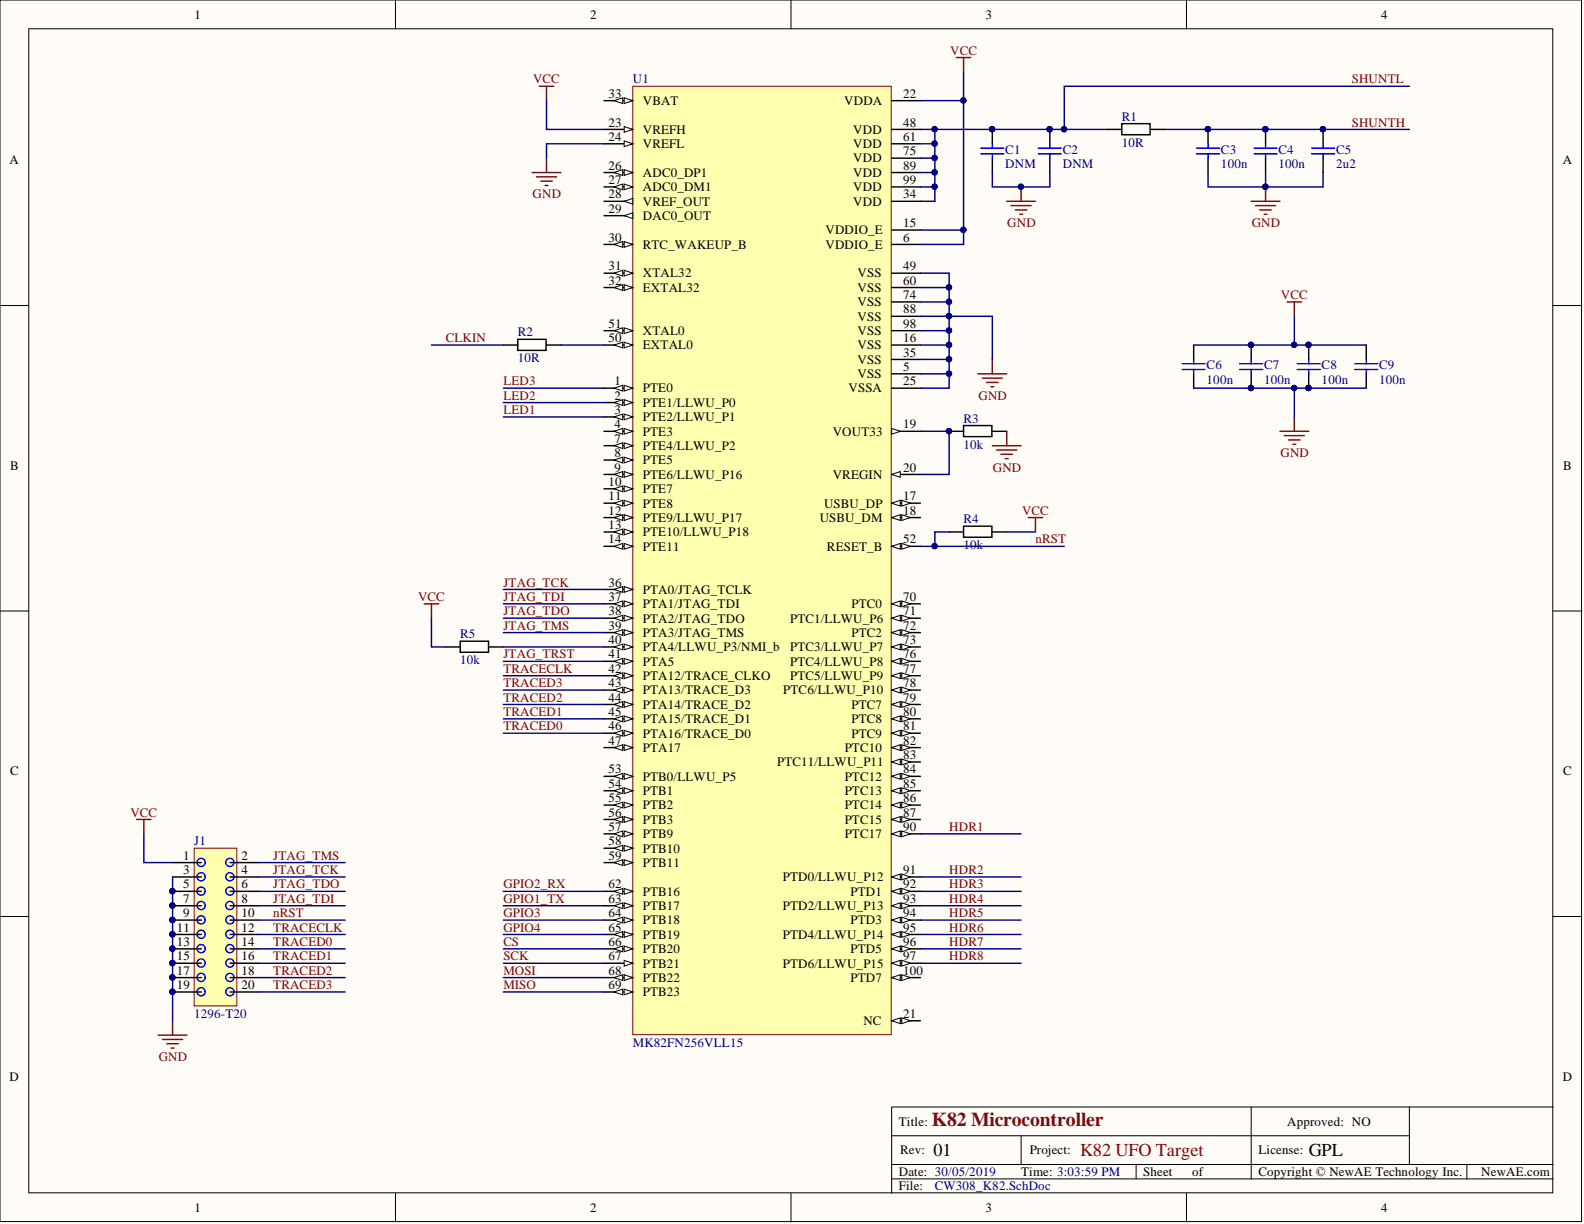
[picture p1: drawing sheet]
<svg xmlns="http://www.w3.org/2000/svg" width="279mm" height="216mm" viewBox="0 0 279 216" stroke-linecap="round" stroke-linejoin="round" font-family="sans-serif">
<defs><g id="words">
<text font-size="3.5" fill="#800000" x="164.4" y="198.6">K82 Microcontroller</text>
<g font-size="3.2">
<text x="164.6" y="204">01</text>
<text x="230.8" y="204">GPL</text>
</g>
<text font-size="3.2" fill="#800000" x="190.5" y="204">K82 UFO Target</text>
<g font-size="2.3">
<text x="34.3" y="3.3">1</text>
<text x="104.1" y="3.3">2</text>
<text x="173.9" y="3.3">3</text>
<text x="243.6" y="3.3">4</text>
<text x="107.3" y="17.2">33</text>
<text x="159.3" y="17.2">22</text>
<text x="107.3" y="22.3">23</text>
<text x="113.4" y="18.5">VBAT</text>
<text x="113.4" y="23.6">VREFH</text>
<text x="148.9" y="18.5">VDDA</text>
<text x="150.5" y="23.6">VDD</text>
<text x="159.3" y="22.3">48</text>
<text x="1.7" y="29">A</text>
<text x="107.3" y="29.9">26</text>
<text x="107.3" y="24.9">24</text>
<text x="113.4" y="26.1">VREFL</text>
<text x="150.5" y="28.7">VDD</text>
<text x="150.5" y="26.1">VDD</text>
<text x="159.3" y="29.9">89</text>
<text x="159.3" y="27.4">75</text>
<text x="159.3" y="24.9">61</text>
<text x="275.7" y="29">A</text>
<text x="107.3" y="35">28</text>
<text x="107.3" y="32.5">27</text>
<text x="113.4" y="31.2">ADC0_DP1</text>
<text x="113.4" y="33.7">ADC0_DM1</text>
<text x="150.5" y="33.7">VDD</text>
<text x="150.5" y="31.2">VDD</text>
<text x="159.3" y="35">34</text>
<text x="159.3" y="32.5">99</text>
<text x="107.3" y="37.5">29</text>
<text x="113.4" y="36.3">VREF_OUT</text>
<text x="113.4" y="38.8">DAC0_OUT</text>
<text x="145.6" y="41.3">VDDIO_E</text>
<text x="150.5" y="36.3">VDD</text>
<text x="159.3" y="40.1">15</text>
<text x="107.3" y="47.7">31</text>
<text x="107.3" y="42.6">30</text>
<text x="113.4" y="43.9">RTC_WAKEUP_B</text>
<text x="145.6" y="43.9">VDDIO_E</text>
<text x="159.3" y="47.7">49</text>
<text x="159.3" y="42.6">6</text>
<text x="107.3" y="50.2">32</text>
<text x="113.4" y="48.9">XTAL32</text>
<text x="113.4" y="51.5">EXTAL32</text>
<text x="151.3" y="51.5">VSS</text>
<text x="151.3" y="48.9">VSS</text>
<text x="159.3" y="52.7">74</text>
<text x="159.3" y="50.2">60</text>
<text x="107.3" y="57.8">51</text>
<text x="113.4" y="59.1">XTAL0</text>
<text x="151.3" y="59.1">VSS</text>
<text x="151.3" y="56.6">VSS</text>
<text x="151.3" y="54">VSS</text>
<text x="159.3" y="57.8">98</text>
<text x="159.3" y="55.3">88</text>
<text x="107.3" y="60.4">50</text>
<text x="113.4" y="61.6">EXTAL0</text>
<text x="151.3" y="64.2">VSS</text>
<text x="151.3" y="61.6">VSS</text>
<text x="159.3" y="65.4">5</text>
<text x="159.3" y="62.9">35</text>
<text x="159.3" y="60.4">16</text>
<text x="108.4" y="70.5">2</text>
<text x="108.4" y="68">1</text>
<text x="113.4" y="71.8">PTE1/LLWU_P0</text>
<text x="113.4" y="69.2">PTE0</text>
<text x="149.7" y="69.2">VSSA</text>
<text x="151.3" y="66.7">VSS</text>
<text x="159.3" y="68">25</text>
<text x="108.4" y="73">3</text>
<text x="108.4" y="75.6">4</text>
<text x="113.4" y="74.3">PTE2/LLWU_P1</text>
<text x="113.4" y="76.8">PTE3</text>
<text x="146.9" y="76.8">VOUT33</text>
<text x="159.3" y="75.6">19</text>
<text x="1.8" y="82.8">B</text>
<text x="108.4" y="83.2">9</text>
<text x="108.4" y="80.6">8</text>
<text x="108.4" y="78.1">7</text>
<text x="113.4" y="81.9">PTE5</text>
<text x="113.4" y="79.4">PTE4/LLWU_P2</text>
<text x="159.3" y="83.2">20</text>
<text x="275.7" y="82.8">B</text>
<text x="107.3" y="88.3">11</text>
<text x="107.3" y="85.7">10</text>
<text x="113.4" y="84.4">PTE6/LLWU_P16</text>
<text x="113.4" y="89.5">PTE8</text>
<text x="113.4" y="87">PTE7</text>
<text x="145.4" y="89.5">USBU_DP</text>
<text x="146.9" y="84.4">VREGIN</text>
<text x="159.3" y="88.3">17</text>
<text x="107.3" y="90.8">12</text>
<text x="107.3" y="95.9">14</text>
<text x="107.3" y="93.3">13</text>
<text x="113.4" y="92.1">PTE9/LLWU_P17</text>
<text x="113.4" y="94.6">PTE10/LLWU_P18</text>
<text x="144.6" y="92.1">USBU_DM</text>
<text x="159.3" y="90.8">18</text>
<text x="159.3" y="95.9">52</text>
<text x="113.4" y="97.1">PTE11</text>
<text x="145.9" y="97.1">RESET_B</text>
<text x="107.3" y="103.5">36</text>
<text x="107.3" y="106">37</text>
<text x="113.4" y="104.7">PTA0/JTAG_TCLK</text>
<text x="113.4" y="107.3">PTA1/JTAG_TDI</text>
<text x="150.2" y="107.3">PTC0</text>
<text x="159.3" y="106">70</text>
<text x="107.3" y="113.6">40</text>
<text x="107.3" y="111.1">39</text>
<text x="107.3" y="108.5">38</text>
<text x="113.4" y="112.3">PTA3/JTAG_TMS</text>
<text x="113.4" y="109.8">PTA2/JTAG_TDO</text>
<text x="139.4" y="109.8">PTC1/LLWU_P6</text>
<text x="150.2" y="112.3">PTC2</text>
<text x="159.3" y="111.1">72</text>
<text x="159.3" y="113.6">73</text>
<text x="159.3" y="108.5">71</text>
<text x="107.3" y="116.1">41</text>
<text x="107.3" y="118.7">42</text>
<text x="113.4" y="117.4">PTA5</text>
<text x="113.4" y="114.9">PTA4/LLWU_P3/NMI_b</text>
<text x="113.4" y="119.9">PTA12/TRACE_CLKO</text>
<text x="139.4" y="119.9">PTC5/LLWU_P9</text>
<text x="139.4" y="114.9">PTC3/LLWU_P7</text>
<text x="139.4" y="117.4">PTC4/LLWU_P8</text>
<text x="159.3" y="118.7">77</text>
<text x="159.3" y="116.1">76</text>
<text x="107.3" y="123.8">44</text>
<text x="107.3" y="121.2">43</text>
<text x="113.4" y="125">PTA14/TRACE_D2</text>
<text x="113.4" y="122.5">PTA13/TRACE_D3</text>
<text x="138.2" y="122.5">PTC6/LLWU_P10</text>
<text x="150.2" y="125">PTC7</text>
<text x="159.3" y="121.2">78</text>
<text x="159.3" y="123.8">79</text>
<text x="107.3" y="131.4">47</text>
<text x="107.3" y="128.8">46</text>
<text x="107.3" y="126.3">45</text>
<text x="113.4" y="130.1">PTA16/TRACE_D0</text>
<text x="113.4" y="127.6">PTA15/TRACE_D1</text>
<text x="150.2" y="130.1">PTC9</text>
<text x="150.2" y="127.6">PTC8</text>
<text x="159.3" y="128.8">81</text>
<text x="159.3" y="126.3">80</text>
<text x="159.3" y="131.4">82</text>
<text x="1.8" y="136.8">C</text>
<text x="107.3" y="136.4">53</text>
<text x="113.4" y="137.7">PTB0/LLWU_P5</text>
<text x="113.4" y="132.6">PTA17</text>
<text x="137.1" y="135.2">PTC11/LLWU_P11</text>
<text x="149" y="137.7">PTC12</text>
<text x="149" y="132.6">PTC10</text>
<text x="159.3" y="136.4">84</text>
<text x="159.3" y="133.9">83</text>
<text x="275.7" y="136.8">C</text>
<text x="107.3" y="141.5">55</text>
<text x="107.3" y="139">54</text>
<text x="113.4" y="142.8">PTB2</text>
<text x="113.4" y="140.2">PTB1</text>
<text x="149" y="142.8">PTC14</text>
<text x="149" y="140.2">PTC13</text>
<text x="159.3" y="141.5">86</text>
<text x="159.3" y="139">85</text>
<text x="107.3" y="146.6">57</text>
<text x="107.3" y="144">56</text>
<text x="107.3" y="149.1">58</text>
<text x="113.4" y="147.8">PTB9</text>
<text x="113.4" y="145.3">PTB3</text>
<text x="149" y="147.8">PTC17</text>
<text x="149" y="145.3">PTC15</text>
<text x="159.3" y="146.6">90</text>
<text x="159.3" y="144">87</text>
<text x="32.3" y="151.6">1</text>
<text x="32.3" y="154.2">3</text>
<text x="42.6" y="151.6">2</text>
<text x="42.6" y="154.2">4</text>
<text x="107.3" y="151.6">59</text>
<text x="113.4" y="150.4">PTB10</text>
<text x="113.4" y="152.9">PTB11</text>
<text x="138.1" y="155.4">PTD0/LLWU_P12</text>
<text x="159.3" y="154.2">91</text>
<text x="32.3" y="156.7">5</text>
<text x="32.3" y="159.3">7</text>
<text x="32.3" y="161.8">9</text>
<text x="42.6" y="156.7">6</text>
<text x="42.6" y="159.3">8</text>
<text x="42.6" y="161.8">10</text>
<text x="107.3" y="156.7">62</text>
<text x="107.3" y="161.8">64</text>
<text x="107.3" y="159.3">63</text>
<text x="113.4" y="158">PTB16</text>
<text x="113.4" y="160.5">PTB17</text>
<text x="138.1" y="160.5">PTD2/LLWU_P13</text>
<text x="150" y="158">PTD1</text>
<text x="159.3" y="161.8">94</text>
<text x="159.3" y="159.3">93</text>
<text x="159.3" y="156.7">92</text>
<text x="31.2" y="164.3">11</text>
<text x="31.2" y="166.9">13</text>
<text x="42.6" y="164.3">12</text>
<text x="42.6" y="166.9">14</text>
<text x="107.3" y="166.9">66</text>
<text x="107.3" y="164.3">65</text>
<text x="113.4" y="165.6">PTB19</text>
<text x="113.4" y="163.1">PTB18</text>
<text x="138.1" y="165.6">PTD4/LLWU_P14</text>
<text x="150" y="163.1">PTD3</text>
<text x="159.3" y="166.9">96</text>
<text x="159.3" y="164.3">95</text>
<text x="31.2" y="169.4">15</text>
<text x="31.2" y="171.9">17</text>
<text x="42.6" y="169.4">16</text>
<text x="42.6" y="171.9">18</text>
<text x="107.3" y="171.9">68</text>
<text x="107.3" y="169.4">67</text>
<text x="113.4" y="173.2">PTB22</text>
<text x="113.4" y="168.1">PTB20</text>
<text x="113.4" y="170.7">PTB21</text>
<text x="138.1" y="170.7">PTD6/LLWU_P15</text>
<text x="150" y="173.2">PTD7</text>
<text x="150" y="168.1">PTD5</text>
<text x="159.3" y="169.4">97</text>
<text x="159.3" y="171.9">100</text>
<text x="31.2" y="174.5">19</text>
<text x="42.6" y="174.5">20</text>
<text x="107.3" y="174.5">69</text>
<text x="113.4" y="175.7">PTB23</text>
<text x="159.3" y="179.5">21</text>
<text x="152.3" y="180.8">NC</text>
<text x="1.7" y="190.6">D</text>
<text x="275.7" y="190.6">D</text>
<text x="158.5" y="198.6">Title:</text>
<text x="158.8" y="203.6">Rev:</text>
<text x="181.6" y="203.6">Project:</text>
<text x="222" y="203.6">License:</text>
<text x="227" y="198.6">Approved: NO</text>
<text x="158.5" y="207.4">Date: 30/05/2019</text>
<text x="158.5" y="210">File:</text>
<text x="180.1" y="207.4">Time: 3:03:59 PM</text>
<text x="201.7" y="207.4">Sheet</text>
<text x="210.3" y="207.4">of</text>
<text x="222" y="207.4">Copyright © NewAE Technology Inc.</text>
<text x="261.3" y="207.4">NewAE.com</text>
<text x="34.3" y="213.8">1</text>
<text x="104.1" y="213.8">2</text>
<text x="173.9" y="213.8">3</text>
<text x="243.6" y="213.8">4</text>
</g>
<g font-size="2.3" fill="#800000">
<text x="167.6" y="9.6">VCC</text>
<text x="94" y="14.7">VCC</text>
<text x="238.5" y="14.7">SHUNTL</text>
<text x="238.5" y="22.3">SHUNTH</text>
<text x="93.9" y="35">GND</text>
<text x="177.7" y="40.1">GND</text>
<text x="220.8" y="40.1">GND</text>
<text x="225.9" y="52.7">VCC</text>
<text x="78.6" y="60.4">CLKIN</text>
<text x="88.8" y="68">LED3</text>
<text x="88.8" y="70.5">LED2</text>
<text x="172.6" y="70.5">GND</text>
<text x="88.8" y="73">LED1</text>
<text x="175.1" y="83.2">GND</text>
<text x="225.9" y="80.6">GND</text>
<text x="180.3" y="90.8">VCC</text>
<text x="182.6" y="95.9">nRST</text>
<text x="73.7" y="106">VCC</text>
<text x="88.8" y="106">JTAG_TDI</text>
<text x="88.8" y="103.5">JTAG_TCK</text>
<text x="88.8" y="108.5">JTAG_TDO</text>
<text x="88.8" y="111.1">JTAG_TMS</text>
<text x="88.8" y="116.1">JTAG_TRST</text>
<text x="88.8" y="118.7">TRACECLK</text>
<text x="88.8" y="123.8">TRACED2</text>
<text x="88.8" y="121.2">TRACED3</text>
<text x="88.8" y="128.8">TRACED0</text>
<text x="88.8" y="126.3">TRACED1</text>
<text x="23" y="144">VCC</text>
<text x="167.4" y="146.6">HDR1</text>
<text x="48.2" y="154.2">JTAG_TCK</text>
<text x="48.2" y="151.6">JTAG_TMS</text>
<text x="167.4" y="154.2">HDR2</text>
<text x="48.2" y="159.3">JTAG_TDI</text>
<text x="48.2" y="156.7">JTAG_TDO</text>
<text x="48.2" y="161.8">nRST</text>
<text x="88.8" y="159.3">GPIO1_TX</text>
<text x="88.8" y="156.7">GPIO2_RX</text>
<text x="88.8" y="161.8">GPIO3</text>
<text x="167.4" y="161.8">HDR5</text>
<text x="167.4" y="159.3">HDR4</text>
<text x="167.4" y="156.7">HDR3</text>
<text x="48.2" y="164.3">TRACECLK</text>
<text x="48.2" y="166.9">TRACED0</text>
<text x="88.8" y="164.3">GPIO4</text>
<text x="88.8" y="166.9">CS</text>
<text x="167.4" y="164.3">HDR6</text>
<text x="167.4" y="166.9">HDR7</text>
<text x="48.2" y="169.4">TRACED1</text>
<text x="48.2" y="171.9">TRACED2</text>
<text x="88.8" y="169.4">SCK</text>
<text x="88.8" y="171.9">MOSI</text>
<text x="167.4" y="169.4">HDR8</text>
<text x="48.2" y="174.5">TRACED3</text>
<text x="88.8" y="174.5">MISO</text>
<text x="28" y="187.1">GND</text>
</g>
<g font-size="2.3" fill="#000080">
<text x="111.6" y="14.7">U1</text>
<text x="197.9" y="21.3">R1</text>
<text x="177.3" y="27.1">C1</text>
<text x="177.3" y="29.7">DNM</text>
<text x="187.5" y="27.1">C2</text>
<text x="187.5" y="29.7">DNM</text>
<text x="197.9" y="25.9">10R</text>
<text x="215.4" y="27.1">C3</text>
<text x="215.4" y="29.7">100n</text>
<text x="225.5" y="27.1">C4</text>
<text x="225.5" y="29.7">100n</text>
<text x="235.7" y="27.1">C5</text>
<text x="235.7" y="29.7">2u2</text>
<text x="91.3" y="59.3">R2</text>
<text x="91.3" y="63.9">10R</text>
<text x="212.8" y="65.2">C6</text>
<text x="223" y="65.2">C7</text>
<text x="233.1" y="65.2">C8</text>
<text x="243.3" y="65.2">C9</text>
<text x="212.8" y="67.7">100n</text>
<text x="223" y="67.7">100n</text>
<text x="233.1" y="67.7">100n</text>
<text x="243.3" y="67.7">100n</text>
<text x="170" y="74.6">R3</text>
<text x="170" y="79.1">10k</text>
<text x="170" y="92.3">R4</text>
<text x="170" y="96.9">10k</text>
<text x="81.2" y="112.6">R5</text>
<text x="81.2" y="117.2">10k</text>
<text x="34.2" y="149.1">J1</text>
<text x="34.2" y="179.5">1296-T20</text>
<text x="111.6" y="184.6">MK82FN256VLL15</text>
<text x="164.9" y="210">CW308_K82.SchDoc</text>
</g>
</g></defs>
<g fill="#fffcf8" stroke="#000" stroke-width=".18">
<path d="M0 0h279v215.5h-279z"/>
<path d="M5.1 5.1h268.8v205.3h-268.8z"/>
</g>
<g fill="none" stroke="#000" stroke-width=".18">
<path d="M69.8 0v5.1M139.5 0v5.1M209.3 0v5.1M0 53.9h5.1M274 53.9h5M0 107.8h5.1M274 107.8h5M0 161.7h5.1M274 161.7h5M220.7 195.3v12.6M248.6 195.3h-91.3v15.2M274 195.3h-25.4v10.1"/>
<path d="M69.8 210.5v5M139.5 210.5v5M157.3 200.3h91.3M157.3 207.9h116.7M157.3 205.4h116.7M180.1 200.3v5.1M200.4 205.4v2.5M209.3 210.5v5M258.7 205.4v2.5"/>
</g>
<path d="M111.6 15.2h45.6v167.3h-45.6z" fill="#ffffb0" stroke="#800000" stroke-width=".18"/>
<path d="M106.5 48.2h5.1M157.3 58.3h5.1M157.3 55.8h5.1M157.3 53.3h5.1M157.3 50.7h5.1M157.3 48.2h5.1M157.3 68.5h5.1M157.3 65.9h5.1M157.3 63.4h5.1M157.3 60.9h5.1" fill="none" stroke="#000" stroke-width=".25"/>
<path d="M110.1 47.7l1.5 .5-1.5 .5z" fill="#fffcf8"/>
<path d="M110.1 47.7l1.5 .5-1.5 .5z" fill="none" stroke="#000" stroke-width=".18"/>
<path d="M108.3 48.2l1.5-.5v1z" fill="#fffcf8"/>
<path d="M108.3 48.2l1.5-.5v1z" fill="none" stroke="#000" stroke-width=".18"/>
<path d="M106.5 17.8h5.1" fill="none" stroke="#000" stroke-width=".25"/>
<path d="M110.1 17.2l1.5 .6-1.5 .5z" fill="#fffcf8"/>
<path d="M110.1 17.2l1.5 .6-1.5 .5z" fill="none" stroke="#000" stroke-width=".18"/>
<path d="M108.3 17.8l1.5-.6v1.1z" fill="#fffcf8"/>
<path d="M108.3 17.8l1.5-.6v1.1z" fill="none" stroke="#000" stroke-width=".18"/>
<path d="M157.3 88.8h5.1" fill="none" stroke="#000" stroke-width=".25"/>
<path d="M157.3 88.8l1.5-.5v1z" fill="#fffcf8"/>
<path d="M157.3 88.8l1.5-.5v1z" fill="none" stroke="#000" stroke-width=".18"/>
<path d="M159.1 88.3l1.5 .5-1.5 .5z" fill="#fffcf8"/>
<path d="M159.1 88.3l1.5 .5-1.5 .5z" fill="none" stroke="#000" stroke-width=".18"/>
<path d="M157.3 91.3h5.1" fill="none" stroke="#000" stroke-width=".25"/>
<path d="M157.3 91.3l1.5-.5v1z" fill="#fffcf8"/>
<path d="M157.3 91.3l1.5-.5v1z" fill="none" stroke="#000" stroke-width=".18"/>
<path d="M159.1 90.8l1.5 .5-1.5 .5z" fill="#fffcf8"/>
<path d="M159.1 90.8l1.5 .5-1.5 .5z" fill="none" stroke="#000" stroke-width=".18"/>
<path d="M106.5 43.1h5.1" fill="none" stroke="#000" stroke-width=".25"/>
<path d="M110.1 42.6l1.5 .5-1.5 .5z" fill="#fffcf8"/>
<path d="M110.1 42.6l1.5 .5-1.5 .5z" fill="none" stroke="#000" stroke-width=".18"/>
<path d="M108.3 43.1l1.5-.5v1z" fill="#fffcf8"/>
<path d="M108.3 43.1l1.5-.5v1z" fill="none" stroke="#000" stroke-width=".18"/>
<path d="M157.3 96.4h5.1" fill="none" stroke="#000" stroke-width=".25"/>
<path d="M157.3 96.4l1.5-.5v1z" fill="#fffcf8"/>
<path d="M157.3 96.4l1.5-.5v1z" fill="none" stroke="#000" stroke-width=".18"/>
<path d="M159.1 95.9l1.5 .5-1.5 .5z" fill="#fffcf8"/>
<path d="M159.1 95.9l1.5 .5-1.5 .5z" fill="none" stroke="#000" stroke-width=".18"/>
<path d="M106.5 73.5h5.1" fill="none" stroke="#000" stroke-width=".25"/>
<path d="M110.1 73l1.5 .5-1.5 .6z" fill="#fffcf8"/>
<path d="M110.1 73l1.5 .5-1.5 .6z" fill="none" stroke="#000" stroke-width=".18"/>
<path d="M108.3 73.5l1.5-.5v1.1z" fill="#fffcf8"/>
<path d="M108.3 73.5l1.5-.5v1.1z" fill="none" stroke="#000" stroke-width=".18"/>
<path d="M106.5 83.7h5.1" fill="none" stroke="#000" stroke-width=".25"/>
<path d="M110.1 83.2l1.5 .5-1.5 .5z" fill="#fffcf8"/>
<path d="M110.1 83.2l1.5 .5-1.5 .5z" fill="none" stroke="#000" stroke-width=".18"/>
<path d="M108.3 83.7l1.5-.5v1z" fill="#fffcf8"/>
<path d="M108.3 83.7l1.5-.5v1z" fill="none" stroke="#000" stroke-width=".18"/>
<path d="M106.5 88.8h5.1" fill="none" stroke="#000" stroke-width=".25"/>
<path d="M110.1 88.3l1.5 .5-1.5 .5z" fill="#fffcf8"/>
<path d="M110.1 88.3l1.5 .5-1.5 .5z" fill="none" stroke="#000" stroke-width=".18"/>
<path d="M108.3 88.8l1.5-.5v1z" fill="#fffcf8"/>
<path d="M108.3 88.8l1.5-.5v1z" fill="none" stroke="#000" stroke-width=".18"/>
<path d="M106.5 91.3h5.1" fill="none" stroke="#000" stroke-width=".25"/>
<path d="M110.1 90.8l1.5 .5-1.5 .5z" fill="#fffcf8"/>
<path d="M110.1 90.8l1.5 .5-1.5 .5z" fill="none" stroke="#000" stroke-width=".18"/>
<path d="M108.3 91.3l1.5-.5v1z" fill="#fffcf8"/>
<path d="M108.3 91.3l1.5-.5v1z" fill="none" stroke="#000" stroke-width=".18"/>
<path d="M106.5 86.2h5.1" fill="none" stroke="#000" stroke-width=".25"/>
<path d="M110.1 85.7l1.5 .5-1.5 .5z" fill="#fffcf8"/>
<path d="M110.1 85.7l1.5 .5-1.5 .5z" fill="none" stroke="#000" stroke-width=".18"/>
<path d="M108.3 86.2l1.5-.5v1z" fill="#fffcf8"/>
<path d="M108.3 86.2l1.5-.5v1z" fill="none" stroke="#000" stroke-width=".18"/>
<path d="M106.5 81.2h5.1" fill="none" stroke="#000" stroke-width=".25"/>
<path d="M110.1 80.6l1.5 .6-1.5 .5z" fill="#fffcf8"/>
<path d="M110.1 80.6l1.5 .6-1.5 .5z" fill="none" stroke="#000" stroke-width=".18"/>
<path d="M108.3 81.2l1.5-.6v1.1z" fill="#fffcf8"/>
<path d="M108.3 81.2l1.5-.6v1.1z" fill="none" stroke="#000" stroke-width=".18"/>
<path d="M106.5 78.6h5.1" fill="none" stroke="#000" stroke-width=".25"/>
<path d="M110.1 78.1l1.5 .5-1.5 .5z" fill="#fffcf8"/>
<path d="M110.1 78.1l1.5 .5-1.5 .5z" fill="none" stroke="#000" stroke-width=".18"/>
<path d="M108.3 78.6l1.5-.5v1z" fill="#fffcf8"/>
<path d="M108.3 78.6l1.5-.5v1z" fill="none" stroke="#000" stroke-width=".18"/>
<path d="M106.5 76.1h5.1" fill="none" stroke="#000" stroke-width=".25"/>
<path d="M110.1 75.6l1.5 .5-1.5 .5z" fill="#fffcf8"/>
<path d="M110.1 75.6l1.5 .5-1.5 .5z" fill="none" stroke="#000" stroke-width=".18"/>
<path d="M108.3 76.1l1.5-.5v1z" fill="#fffcf8"/>
<path d="M108.3 76.1l1.5-.5v1z" fill="none" stroke="#000" stroke-width=".18"/>
<path d="M106.5 71h5.1" fill="none" stroke="#000" stroke-width=".25"/>
<path d="M110.1 70.5l1.5 .5-1.5 .5z" fill="#fffcf8"/>
<path d="M110.1 70.5l1.5 .5-1.5 .5z" fill="none" stroke="#000" stroke-width=".18"/>
<path d="M108.3 71l1.5-.5v1z" fill="#fffcf8"/>
<path d="M108.3 71l1.5-.5v1z" fill="none" stroke="#000" stroke-width=".18"/>
<path d="M106.5 96.4h5.1" fill="none" stroke="#000" stroke-width=".25"/>
<path d="M110.1 95.9l1.5 .5-1.5 .5z" fill="#fffcf8"/>
<path d="M110.1 95.9l1.5 .5-1.5 .5z" fill="none" stroke="#000" stroke-width=".18"/>
<path d="M108.3 96.4l1.5-.5v1z" fill="#fffcf8"/>
<path d="M108.3 96.4l1.5-.5v1z" fill="none" stroke="#000" stroke-width=".18"/>
<path d="M106.5 93.8h5.1" fill="none" stroke="#000" stroke-width=".25"/>
<path d="M110.1 93.3l1.5 .5-1.5 .5z" fill="#fffcf8"/>
<path d="M110.1 93.3l1.5 .5-1.5 .5z" fill="none" stroke="#000" stroke-width=".18"/>
<path d="M108.3 93.8l1.5-.5v1z" fill="#fffcf8"/>
<path d="M108.3 93.8l1.5-.5v1z" fill="none" stroke="#000" stroke-width=".18"/>
<path d="M106.5 68.5h5.1" fill="none" stroke="#000" stroke-width=".25"/>
<path d="M110.1 68l1.5 .5-1.5 .5z" fill="#fffcf8"/>
<path d="M110.1 68l1.5 .5-1.5 .5z" fill="none" stroke="#000" stroke-width=".18"/>
<path d="M108.3 68.5l1.5-.5v1z" fill="#fffcf8"/>
<path d="M108.3 68.5l1.5-.5v1z" fill="none" stroke="#000" stroke-width=".18"/>
<path d="M157.3 154.7h5.1" fill="none" stroke="#000" stroke-width=".25"/>
<path d="M157.3 154.7l1.5-.5v1z" fill="#fffcf8"/>
<path d="M157.3 154.7l1.5-.5v1z" fill="none" stroke="#000" stroke-width=".18"/>
<path d="M159.1 154.2l1.5 .5-1.5 .5z" fill="#fffcf8"/>
<path d="M159.1 154.2l1.5 .5-1.5 .5z" fill="none" stroke="#000" stroke-width=".18"/>
<path d="M157.3 169.9h5.1" fill="none" stroke="#000" stroke-width=".25"/>
<path d="M157.3 169.9l1.5-.5v1z" fill="#fffcf8"/>
<path d="M157.3 169.9l1.5-.5v1z" fill="none" stroke="#000" stroke-width=".18"/>
<path d="M159.1 169.4l1.5 .5-1.5 .5z" fill="#fffcf8"/>
<path d="M159.1 169.4l1.5 .5-1.5 .5z" fill="none" stroke="#000" stroke-width=".18"/>
<path d="M157.3 172.4h5.1" fill="none" stroke="#000" stroke-width=".25"/>
<path d="M157.3 172.4l1.5-.5v1z" fill="#fffcf8"/>
<path d="M157.3 172.4l1.5-.5v1z" fill="none" stroke="#000" stroke-width=".18"/>
<path d="M159.1 171.9l1.5 .5-1.5 .5z" fill="#fffcf8"/>
<path d="M159.1 171.9l1.5 .5-1.5 .5z" fill="none" stroke="#000" stroke-width=".18"/>
<path d="M157.3 167.4h5.1" fill="none" stroke="#000" stroke-width=".25"/>
<path d="M157.3 167.4l1.5-.5v1z" fill="#fffcf8"/>
<path d="M157.3 167.4l1.5-.5v1z" fill="none" stroke="#000" stroke-width=".18"/>
<path d="M159.1 166.9l1.5 .5-1.5 .5z" fill="#fffcf8"/>
<path d="M159.1 166.9l1.5 .5-1.5 .5z" fill="none" stroke="#000" stroke-width=".18"/>
<path d="M157.3 164.8h5.1" fill="none" stroke="#000" stroke-width=".25"/>
<path d="M157.3 164.8l1.5-.5v1z" fill="#fffcf8"/>
<path d="M157.3 164.8l1.5-.5v1z" fill="none" stroke="#000" stroke-width=".18"/>
<path d="M159.1 164.3l1.5 .5-1.5 .5z" fill="#fffcf8"/>
<path d="M159.1 164.3l1.5 .5-1.5 .5z" fill="none" stroke="#000" stroke-width=".18"/>
<path d="M157.3 162.3h5.1" fill="none" stroke="#000" stroke-width=".25"/>
<path d="M157.3 162.3l1.5-.5v1z" fill="#fffcf8"/>
<path d="M157.3 162.3l1.5-.5v1z" fill="none" stroke="#000" stroke-width=".18"/>
<path d="M159.1 161.8l1.5 .5-1.5 .5z" fill="#fffcf8"/>
<path d="M159.1 161.8l1.5 .5-1.5 .5z" fill="none" stroke="#000" stroke-width=".18"/>
<path d="M157.3 159.8h5.1" fill="none" stroke="#000" stroke-width=".25"/>
<path d="M157.3 159.8l1.5-.5v1z" fill="#fffcf8"/>
<path d="M157.3 159.8l1.5-.5v1z" fill="none" stroke="#000" stroke-width=".18"/>
<path d="M159.1 159.3l1.5 .5-1.5 .5z" fill="#fffcf8"/>
<path d="M159.1 159.3l1.5 .5-1.5 .5z" fill="none" stroke="#000" stroke-width=".18"/>
<path d="M157.3 157.2h5.1" fill="none" stroke="#000" stroke-width=".25"/>
<path d="M157.3 157.2l1.5-.5v1z" fill="#fffcf8"/>
<path d="M157.3 157.2l1.5-.5v1z" fill="none" stroke="#000" stroke-width=".18"/>
<path d="M159.1 156.7l1.5 .5-1.5 .5z" fill="#fffcf8"/>
<path d="M159.1 156.7l1.5 .5-1.5 .5z" fill="none" stroke="#000" stroke-width=".18"/>
<path d="M157.3 111.6h5.1" fill="none" stroke="#000" stroke-width=".25"/>
<path d="M157.3 111.6l1.5-.5v1z" fill="#fffcf8"/>
<path d="M157.3 111.6l1.5-.5v1z" fill="none" stroke="#000" stroke-width=".18"/>
<path d="M159.1 111.1l1.5 .5-1.5 .5z" fill="#fffcf8"/>
<path d="M159.1 111.1l1.5 .5-1.5 .5z" fill="none" stroke="#000" stroke-width=".18"/>
<path d="M157.3 119.2h5.1" fill="none" stroke="#000" stroke-width=".25"/>
<path d="M157.3 119.2l1.5-.5v1z" fill="#fffcf8"/>
<path d="M157.3 119.2l1.5-.5v1z" fill="none" stroke="#000" stroke-width=".18"/>
<path d="M159.1 118.7l1.5 .5-1.5 .5z" fill="#fffcf8"/>
<path d="M159.1 118.7l1.5 .5-1.5 .5z" fill="none" stroke="#000" stroke-width=".18"/>
<path d="M157.3 114.1h5.1" fill="none" stroke="#000" stroke-width=".25"/>
<path d="M157.3 114.1l1.5-.5v1z" fill="#fffcf8"/>
<path d="M157.3 114.1l1.5-.5v1z" fill="none" stroke="#000" stroke-width=".18"/>
<path d="M159.1 113.6l1.5 .5-1.5 .5z" fill="#fffcf8"/>
<path d="M159.1 113.6l1.5 .5-1.5 .5z" fill="none" stroke="#000" stroke-width=".18"/>
<path d="M157.3 121.7h5.1" fill="none" stroke="#000" stroke-width=".25"/>
<path d="M157.3 121.7l1.5-.5v1z" fill="#fffcf8"/>
<path d="M157.3 121.7l1.5-.5v1z" fill="none" stroke="#000" stroke-width=".18"/>
<path d="M159.1 121.2l1.5 .5-1.5 .5z" fill="#fffcf8"/>
<path d="M159.1 121.2l1.5 .5-1.5 .5z" fill="none" stroke="#000" stroke-width=".18"/>
<path d="M157.3 106.5h5.1" fill="none" stroke="#000" stroke-width=".25"/>
<path d="M157.3 106.5l1.5-.5v1z" fill="#fffcf8"/>
<path d="M157.3 106.5l1.5-.5v1z" fill="none" stroke="#000" stroke-width=".18"/>
<path d="M159.1 106l1.5 .5-1.5 .5z" fill="#fffcf8"/>
<path d="M159.1 106l1.5 .5-1.5 .5z" fill="none" stroke="#000" stroke-width=".18"/>
<path d="M157.3 109h5.1" fill="none" stroke="#000" stroke-width=".25"/>
<path d="M157.3 109l1.5-.5v1.1z" fill="#fffcf8"/>
<path d="M157.3 109l1.5-.5v1.1z" fill="none" stroke="#000" stroke-width=".18"/>
<path d="M159.1 108.5l1.5 .5-1.5 .6z" fill="#fffcf8"/>
<path d="M159.1 108.5l1.5 .5-1.5 .6z" fill="none" stroke="#000" stroke-width=".18"/>
<path d="M157.3 129.3h5.1" fill="none" stroke="#000" stroke-width=".25"/>
<path d="M157.3 129.3l1.5-.5v1z" fill="#fffcf8"/>
<path d="M157.3 129.3l1.5-.5v1z" fill="none" stroke="#000" stroke-width=".18"/>
<path d="M159.1 128.8l1.5 .5-1.5 .5z" fill="#fffcf8"/>
<path d="M159.1 128.8l1.5 .5-1.5 .5z" fill="none" stroke="#000" stroke-width=".18"/>
<path d="M157.3 126.8h5.1" fill="none" stroke="#000" stroke-width=".25"/>
<path d="M157.3 126.8l1.5-.5v1z" fill="#fffcf8"/>
<path d="M157.3 126.8l1.5-.5v1z" fill="none" stroke="#000" stroke-width=".18"/>
<path d="M159.1 126.3l1.5 .5-1.5 .5z" fill="#fffcf8"/>
<path d="M159.1 126.3l1.5 .5-1.5 .5z" fill="none" stroke="#000" stroke-width=".18"/>
<path d="M157.3 124.3h5.1" fill="none" stroke="#000" stroke-width=".25"/>
<path d="M157.3 124.3l1.5-.5v1z" fill="#fffcf8"/>
<path d="M157.3 124.3l1.5-.5v1z" fill="none" stroke="#000" stroke-width=".18"/>
<path d="M159.1 123.8l1.5 .5-1.5 .5z" fill="#fffcf8"/>
<path d="M159.1 123.8l1.5 .5-1.5 .5z" fill="none" stroke="#000" stroke-width=".18"/>
<path d="M157.3 116.7h5.1" fill="none" stroke="#000" stroke-width=".25"/>
<path d="M157.3 116.7l1.5-.6v1.1z" fill="#fffcf8"/>
<path d="M157.3 116.7l1.5-.6v1.1z" fill="none" stroke="#000" stroke-width=".18"/>
<path d="M159.1 116.1l1.5 .6-1.5 .5z" fill="#fffcf8"/>
<path d="M159.1 116.1l1.5 .6-1.5 .5z" fill="none" stroke="#000" stroke-width=".18"/>
<path d="M157.3 147.1h5.1" fill="none" stroke="#000" stroke-width=".25"/>
<path d="M157.3 147.1l1.5-.5v1z" fill="#fffcf8"/>
<path d="M157.3 147.1l1.5-.5v1z" fill="none" stroke="#000" stroke-width=".18"/>
<path d="M159.1 146.6l1.5 .5-1.5 .5z" fill="#fffcf8"/>
<path d="M159.1 146.6l1.5 .5-1.5 .5z" fill="none" stroke="#000" stroke-width=".18"/>
<path d="M157.3 144.5h5.1" fill="none" stroke="#000" stroke-width=".25"/>
<path d="M157.3 144.5l1.5-.5v1.1z" fill="#fffcf8"/>
<path d="M157.3 144.5l1.5-.5v1.1z" fill="none" stroke="#000" stroke-width=".18"/>
<path d="M159.1 144l1.5 .5-1.5 .6z" fill="#fffcf8"/>
<path d="M159.1 144l1.5 .5-1.5 .6z" fill="none" stroke="#000" stroke-width=".18"/>
<path d="M106.5 35.5h5.1" fill="none" stroke="#000" stroke-width=".25"/>
<path d="M110.1 35.5l1.5-.5v1z" fill="#fffcf8"/>
<path d="M110.1 35.5l1.5-.5v1z" fill="none" stroke="#000" stroke-width=".18"/>
<path d="M157.3 76.1h5.1" fill="none" stroke="#000" stroke-width=".25"/>
<path d="M157.3 75.6l1.5 .5-1.5 .5z" fill="#fffcf8"/>
<path d="M157.3 75.6l1.5 .5-1.5 .5z" fill="none" stroke="#000" stroke-width=".18"/>
<path d="M106.5 38h5.1" fill="none" stroke="#000" stroke-width=".25"/>
<path d="M110.1 38l1.5-.5v1z" fill="#fffcf8"/>
<path d="M110.1 38l1.5-.5v1z" fill="none" stroke="#000" stroke-width=".18"/>
<path d="M157.3 17.8h5.1M157.3 35.5h5.1M157.3 33h5.1M157.3 30.4h5.1M157.3 27.9h5.1M157.3 25.4h5.1M157.3 22.8h5.1M157.3 43.1h5.1M157.3 40.6h5.1M157.3 142h5.1" fill="none" stroke="#000" stroke-width=".25"/>
<path d="M157.3 142l1.5-.5v1z" fill="#fffcf8"/>
<path d="M157.3 142l1.5-.5v1z" fill="none" stroke="#000" stroke-width=".18"/>
<path d="M159.1 141.5l1.5 .5-1.5 .5z" fill="#fffcf8"/>
<path d="M159.1 141.5l1.5 .5-1.5 .5z" fill="none" stroke="#000" stroke-width=".18"/>
<path d="M157.3 139.5h5.1" fill="none" stroke="#000" stroke-width=".25"/>
<path d="M157.3 139.5l1.5-.5v1z" fill="#fffcf8"/>
<path d="M157.3 139.5l1.5-.5v1z" fill="none" stroke="#000" stroke-width=".18"/>
<path d="M159.1 139l1.5 .5-1.5 .5z" fill="#fffcf8"/>
<path d="M159.1 139l1.5 .5-1.5 .5z" fill="none" stroke="#000" stroke-width=".18"/>
<path d="M157.3 136.9h5.1" fill="none" stroke="#000" stroke-width=".25"/>
<path d="M157.3 136.9l1.5-.5v1z" fill="#fffcf8"/>
<path d="M157.3 136.9l1.5-.5v1z" fill="none" stroke="#000" stroke-width=".18"/>
<path d="M159.1 136.4l1.5 .5-1.5 .5z" fill="#fffcf8"/>
<path d="M159.1 136.4l1.5 .5-1.5 .5z" fill="none" stroke="#000" stroke-width=".18"/>
<path d="M157.3 134.4h5.1" fill="none" stroke="#000" stroke-width=".25"/>
<path d="M157.3 134.4l1.5-.5v1z" fill="#fffcf8"/>
<path d="M157.3 134.4l1.5-.5v1z" fill="none" stroke="#000" stroke-width=".18"/>
<path d="M159.1 133.9l1.5 .5-1.5 .5z" fill="#fffcf8"/>
<path d="M159.1 133.9l1.5 .5-1.5 .5z" fill="none" stroke="#000" stroke-width=".18"/>
<path d="M157.3 131.9h5.1" fill="none" stroke="#000" stroke-width=".25"/>
<path d="M157.3 131.9l1.5-.5v1z" fill="#fffcf8"/>
<path d="M157.3 131.9l1.5-.5v1z" fill="none" stroke="#000" stroke-width=".18"/>
<path d="M159.1 131.4l1.5 .5-1.5 .5z" fill="#fffcf8"/>
<path d="M159.1 131.4l1.5 .5-1.5 .5z" fill="none" stroke="#000" stroke-width=".18"/>
<path d="M106.5 172.4h5.1" fill="none" stroke="#000" stroke-width=".25"/>
<path d="M110.1 171.9l1.5 .5-1.5 .5z" fill="#fffcf8"/>
<path d="M110.1 171.9l1.5 .5-1.5 .5z" fill="none" stroke="#000" stroke-width=".18"/>
<path d="M108.3 172.4l1.5-.5v1z" fill="#fffcf8"/>
<path d="M108.3 172.4l1.5-.5v1z" fill="none" stroke="#000" stroke-width=".18"/>
<path d="M106.5 167.4h5.1" fill="none" stroke="#000" stroke-width=".25"/>
<path d="M110.1 166.9l1.5 .5-1.5 .5z" fill="#fffcf8"/>
<path d="M110.1 166.9l1.5 .5-1.5 .5z" fill="none" stroke="#000" stroke-width=".18"/>
<path d="M108.3 167.4l1.5-.5v1z" fill="#fffcf8"/>
<path d="M108.3 167.4l1.5-.5v1z" fill="none" stroke="#000" stroke-width=".18"/>
<path d="M106.5 175h5.1" fill="none" stroke="#000" stroke-width=".25"/>
<path d="M110.1 174.5l1.5 .5-1.5 .5z" fill="#fffcf8"/>
<path d="M110.1 174.5l1.5 .5-1.5 .5z" fill="none" stroke="#000" stroke-width=".18"/>
<path d="M108.3 175l1.5-.5v1z" fill="#fffcf8"/>
<path d="M108.3 175l1.5-.5v1z" fill="none" stroke="#000" stroke-width=".18"/>
<path d="M106.5 142h5.1" fill="none" stroke="#000" stroke-width=".25"/>
<path d="M110.1 141.5l1.5 .5-1.5 .5z" fill="#fffcf8"/>
<path d="M110.1 141.5l1.5 .5-1.5 .5z" fill="none" stroke="#000" stroke-width=".18"/>
<path d="M108.3 142l1.5-.5v1z" fill="#fffcf8"/>
<path d="M108.3 142l1.5-.5v1z" fill="none" stroke="#000" stroke-width=".18"/>
<path d="M106.5 147.1h5.1" fill="none" stroke="#000" stroke-width=".25"/>
<path d="M110.1 146.6l1.5 .5-1.5 .5z" fill="#fffcf8"/>
<path d="M110.1 146.6l1.5 .5-1.5 .5z" fill="none" stroke="#000" stroke-width=".18"/>
<path d="M108.3 147.1l1.5-.5v1z" fill="#fffcf8"/>
<path d="M108.3 147.1l1.5-.5v1z" fill="none" stroke="#000" stroke-width=".18"/>
<path d="M106.5 136.9h5.1" fill="none" stroke="#000" stroke-width=".25"/>
<path d="M110.1 136.4l1.5 .5-1.5 .5z" fill="#fffcf8"/>
<path d="M110.1 136.4l1.5 .5-1.5 .5z" fill="none" stroke="#000" stroke-width=".18"/>
<path d="M108.3 136.9l1.5-.5v1z" fill="#fffcf8"/>
<path d="M108.3 136.9l1.5-.5v1z" fill="none" stroke="#000" stroke-width=".18"/>
<path d="M106.5 164.8h5.1" fill="none" stroke="#000" stroke-width=".25"/>
<path d="M110.1 164.3l1.5 .5-1.5 .5z" fill="#fffcf8"/>
<path d="M110.1 164.3l1.5 .5-1.5 .5z" fill="none" stroke="#000" stroke-width=".18"/>
<path d="M108.3 164.8l1.5-.5v1z" fill="#fffcf8"/>
<path d="M108.3 164.8l1.5-.5v1z" fill="none" stroke="#000" stroke-width=".18"/>
<path d="M106.5 157.2h5.1" fill="none" stroke="#000" stroke-width=".25"/>
<path d="M110.1 156.7l1.5 .5-1.5 .5z" fill="#fffcf8"/>
<path d="M110.1 156.7l1.5 .5-1.5 .5z" fill="none" stroke="#000" stroke-width=".18"/>
<path d="M108.3 157.2l1.5-.5v1z" fill="#fffcf8"/>
<path d="M108.3 157.2l1.5-.5v1z" fill="none" stroke="#000" stroke-width=".18"/>
<path d="M106.5 162.3h5.1" fill="none" stroke="#000" stroke-width=".25"/>
<path d="M110.1 161.8l1.5 .5-1.5 .5z" fill="#fffcf8"/>
<path d="M110.1 161.8l1.5 .5-1.5 .5z" fill="none" stroke="#000" stroke-width=".18"/>
<path d="M108.3 162.3l1.5-.5v1z" fill="#fffcf8"/>
<path d="M108.3 162.3l1.5-.5v1z" fill="none" stroke="#000" stroke-width=".18"/>
<path d="M106.5 144.5h5.1" fill="none" stroke="#000" stroke-width=".25"/>
<path d="M110.1 144l1.5 .5-1.5 .6z" fill="#fffcf8"/>
<path d="M110.1 144l1.5 .5-1.5 .6z" fill="none" stroke="#000" stroke-width=".18"/>
<path d="M108.3 144.5l1.5-.5v1.1z" fill="#fffcf8"/>
<path d="M108.3 144.5l1.5-.5v1.1z" fill="none" stroke="#000" stroke-width=".18"/>
<path d="M106.5 149.6h5.1" fill="none" stroke="#000" stroke-width=".25"/>
<path d="M110.1 149.1l1.5 .5-1.5 .5z" fill="#fffcf8"/>
<path d="M110.1 149.1l1.5 .5-1.5 .5z" fill="none" stroke="#000" stroke-width=".18"/>
<path d="M108.3 149.6l1.5-.5v1z" fill="#fffcf8"/>
<path d="M108.3 149.6l1.5-.5v1z" fill="none" stroke="#000" stroke-width=".18"/>
<path d="M106.5 159.8h5.1" fill="none" stroke="#000" stroke-width=".25"/>
<path d="M110.1 159.3l1.5 .5-1.5 .5z" fill="#fffcf8"/>
<path d="M110.1 159.3l1.5 .5-1.5 .5z" fill="none" stroke="#000" stroke-width=".18"/>
<path d="M108.3 159.8l1.5-.5v1z" fill="#fffcf8"/>
<path d="M108.3 159.8l1.5-.5v1z" fill="none" stroke="#000" stroke-width=".18"/>
<path d="M106.5 152.2h5.1" fill="none" stroke="#000" stroke-width=".25"/>
<path d="M110.1 151.6l1.5 .6-1.5 .5z" fill="#fffcf8"/>
<path d="M110.1 151.6l1.5 .6-1.5 .5z" fill="none" stroke="#000" stroke-width=".18"/>
<path d="M108.3 152.2l1.5-.6v1.1z" fill="#fffcf8"/>
<path d="M108.3 152.2l1.5-.6v1.1z" fill="none" stroke="#000" stroke-width=".18"/>
<path d="M106.5 139.5h5.1" fill="none" stroke="#000" stroke-width=".25"/>
<path d="M110.1 139l1.5 .5-1.5 .5z" fill="#fffcf8"/>
<path d="M110.1 139l1.5 .5-1.5 .5z" fill="none" stroke="#000" stroke-width=".18"/>
<path d="M108.3 139.5l1.5-.5v1z" fill="#fffcf8"/>
<path d="M108.3 139.5l1.5-.5v1z" fill="none" stroke="#000" stroke-width=".18"/>
<path d="M106.5 104h5.1" fill="none" stroke="#000" stroke-width=".25"/>
<path d="M110.1 103.5l1.5 .5-1.5 .5z" fill="#fffcf8"/>
<path d="M110.1 103.5l1.5 .5-1.5 .5z" fill="none" stroke="#000" stroke-width=".18"/>
<path d="M108.3 104l1.5-.5v1z" fill="#fffcf8"/>
<path d="M108.3 104l1.5-.5v1z" fill="none" stroke="#000" stroke-width=".18"/>
<path d="M106.5 116.7h5.1" fill="none" stroke="#000" stroke-width=".25"/>
<path d="M110.1 116.1l1.5 .6-1.5 .5z" fill="#fffcf8"/>
<path d="M110.1 116.1l1.5 .6-1.5 .5z" fill="none" stroke="#000" stroke-width=".18"/>
<path d="M108.3 116.7l1.5-.6v1.1z" fill="#fffcf8"/>
<path d="M108.3 116.7l1.5-.6v1.1z" fill="none" stroke="#000" stroke-width=".18"/>
<path d="M106.5 114.1h5.1" fill="none" stroke="#000" stroke-width=".25"/>
<path d="M110.1 113.6l1.5 .5-1.5 .5z" fill="#fffcf8"/>
<path d="M110.1 113.6l1.5 .5-1.5 .5z" fill="none" stroke="#000" stroke-width=".18"/>
<path d="M108.3 114.1l1.5-.5v1z" fill="#fffcf8"/>
<path d="M108.3 114.1l1.5-.5v1z" fill="none" stroke="#000" stroke-width=".18"/>
<path d="M106.5 111.6h5.1" fill="none" stroke="#000" stroke-width=".25"/>
<path d="M110.1 111.1l1.5 .5-1.5 .5z" fill="#fffcf8"/>
<path d="M110.1 111.1l1.5 .5-1.5 .5z" fill="none" stroke="#000" stroke-width=".18"/>
<path d="M108.3 111.6l1.5-.5v1z" fill="#fffcf8"/>
<path d="M108.3 111.6l1.5-.5v1z" fill="none" stroke="#000" stroke-width=".18"/>
<path d="M106.5 109h5.1" fill="none" stroke="#000" stroke-width=".25"/>
<path d="M110.1 108.5l1.5 .5-1.5 .6z" fill="#fffcf8"/>
<path d="M110.1 108.5l1.5 .5-1.5 .6z" fill="none" stroke="#000" stroke-width=".18"/>
<path d="M108.3 109l1.5-.5v1.1z" fill="#fffcf8"/>
<path d="M108.3 109l1.5-.5v1.1z" fill="none" stroke="#000" stroke-width=".18"/>
<path d="M106.5 58.3h5.1" fill="none" stroke="#000" stroke-width=".25"/>
<path d="M110.1 57.8l1.5 .5-1.5 .5z" fill="#fffcf8"/>
<path d="M110.1 57.8l1.5 .5-1.5 .5z" fill="none" stroke="#000" stroke-width=".18"/>
<path d="M108.3 58.3l1.5-.5v1z" fill="#fffcf8"/>
<path d="M108.3 58.3l1.5-.5v1z" fill="none" stroke="#000" stroke-width=".18"/>
<path d="M106.5 131.9h5.1" fill="none" stroke="#000" stroke-width=".25"/>
<path d="M110.1 131.4l1.5 .5-1.5 .5z" fill="#fffcf8"/>
<path d="M110.1 131.4l1.5 .5-1.5 .5z" fill="none" stroke="#000" stroke-width=".18"/>
<path d="M108.3 131.9l1.5-.5v1z" fill="#fffcf8"/>
<path d="M108.3 131.9l1.5-.5v1z" fill="none" stroke="#000" stroke-width=".18"/>
<path d="M106.5 129.3h5.1" fill="none" stroke="#000" stroke-width=".25"/>
<path d="M110.1 128.8l1.5 .5-1.5 .5z" fill="#fffcf8"/>
<path d="M110.1 128.8l1.5 .5-1.5 .5z" fill="none" stroke="#000" stroke-width=".18"/>
<path d="M108.3 129.3l1.5-.5v1z" fill="#fffcf8"/>
<path d="M108.3 129.3l1.5-.5v1z" fill="none" stroke="#000" stroke-width=".18"/>
<path d="M106.5 126.8h5.1" fill="none" stroke="#000" stroke-width=".25"/>
<path d="M110.1 126.3l1.5 .5-1.5 .5z" fill="#fffcf8"/>
<path d="M110.1 126.3l1.5 .5-1.5 .5z" fill="none" stroke="#000" stroke-width=".18"/>
<path d="M108.3 126.8l1.5-.5v1z" fill="#fffcf8"/>
<path d="M108.3 126.8l1.5-.5v1z" fill="none" stroke="#000" stroke-width=".18"/>
<path d="M106.5 124.3h5.1" fill="none" stroke="#000" stroke-width=".25"/>
<path d="M110.1 123.8l1.5 .5-1.5 .5z" fill="#fffcf8"/>
<path d="M110.1 123.8l1.5 .5-1.5 .5z" fill="none" stroke="#000" stroke-width=".18"/>
<path d="M108.3 124.3l1.5-.5v1z" fill="#fffcf8"/>
<path d="M108.3 124.3l1.5-.5v1z" fill="none" stroke="#000" stroke-width=".18"/>
<path d="M106.5 121.7h5.1" fill="none" stroke="#000" stroke-width=".25"/>
<path d="M110.1 121.2l1.5 .5-1.5 .5z" fill="#fffcf8"/>
<path d="M110.1 121.2l1.5 .5-1.5 .5z" fill="none" stroke="#000" stroke-width=".18"/>
<path d="M108.3 121.7l1.5-.5v1z" fill="#fffcf8"/>
<path d="M108.3 121.7l1.5-.5v1z" fill="none" stroke="#000" stroke-width=".18"/>
<path d="M106.5 119.2h5.1" fill="none" stroke="#000" stroke-width=".25"/>
<path d="M110.1 118.7l1.5 .5-1.5 .5z" fill="#fffcf8"/>
<path d="M110.1 118.7l1.5 .5-1.5 .5z" fill="none" stroke="#000" stroke-width=".18"/>
<path d="M108.3 119.2l1.5-.5v1z" fill="#fffcf8"/>
<path d="M108.3 119.2l1.5-.5v1z" fill="none" stroke="#000" stroke-width=".18"/>
<path d="M106.5 106.5h5.1" fill="none" stroke="#000" stroke-width=".25"/>
<path d="M110.1 106l1.5 .5-1.5 .5z" fill="#fffcf8"/>
<path d="M110.1 106l1.5 .5-1.5 .5z" fill="none" stroke="#000" stroke-width=".18"/>
<path d="M108.3 106.5l1.5-.5v1z" fill="#fffcf8"/>
<path d="M108.3 106.5l1.5-.5v1z" fill="none" stroke="#000" stroke-width=".18"/>
<path d="M157.3 180h5.1" fill="none" stroke="#000" stroke-width=".25"/>
<path d="M157.3 180l1.5-.5v1.1z" fill="#fffcf8"/>
<path d="M157.3 180l1.5-.5v1.1z" fill="none" stroke="#000" stroke-width=".18"/>
<path d="M159.1 179.5l1.5 .5-1.5 .6z" fill="#fffcf8"/>
<path d="M159.1 179.5l1.5 .5-1.5 .6z" fill="none" stroke="#000" stroke-width=".18"/>
<path d="M106.5 50.7h5.1" fill="none" stroke="#000" stroke-width=".25"/>
<path d="M110.1 50.2l1.5 .5-1.5 .5z" fill="#fffcf8"/>
<path d="M110.1 50.2l1.5 .5-1.5 .5z" fill="none" stroke="#000" stroke-width=".18"/>
<path d="M108.3 50.7l1.5-.5v1z" fill="#fffcf8"/>
<path d="M108.3 50.7l1.5-.5v1z" fill="none" stroke="#000" stroke-width=".18"/>
<path d="M106.5 60.9h5.1" fill="none" stroke="#000" stroke-width=".25"/>
<path d="M110.1 60.4l1.5 .5-1.5 .5z" fill="#fffcf8"/>
<path d="M110.1 60.4l1.5 .5-1.5 .5z" fill="none" stroke="#000" stroke-width=".18"/>
<path d="M108.3 60.9l1.5-.5v1z" fill="#fffcf8"/>
<path d="M108.3 60.9l1.5-.5v1z" fill="none" stroke="#000" stroke-width=".18"/>
<path d="M106.5 30.4h5.1" fill="none" stroke="#000" stroke-width=".25"/>
<path d="M110.1 29.9l1.5 .5-1.5 .5z" fill="#fffcf8"/>
<path d="M110.1 29.9l1.5 .5-1.5 .5z" fill="none" stroke="#000" stroke-width=".18"/>
<path d="M108.3 30.4l1.5-.5v1z" fill="#fffcf8"/>
<path d="M108.3 30.4l1.5-.5v1z" fill="none" stroke="#000" stroke-width=".18"/>
<path d="M106.5 33h5.1" fill="none" stroke="#000" stroke-width=".25"/>
<path d="M110.1 32.5l1.5 .5-1.5 .5z" fill="#fffcf8"/>
<path d="M110.1 32.5l1.5 .5-1.5 .5z" fill="none" stroke="#000" stroke-width=".18"/>
<path d="M108.3 33l1.5-.5v1z" fill="#fffcf8"/>
<path d="M108.3 33l1.5-.5v1z" fill="none" stroke="#000" stroke-width=".18"/>
<path d="M157.3 83.7h5.1" fill="none" stroke="#000" stroke-width=".25"/>
<path d="M157.3 83.7l1.5-.5v1z" fill="#fffcf8"/>
<path d="M157.3 83.7l1.5-.5v1z" fill="none" stroke="#000" stroke-width=".18"/>
<path d="M106.5 25.4h5.1" fill="none" stroke="#000" stroke-width=".25"/>
<path d="M110.1 24.9l1.5 .5-1.5 .5z" fill="#fffcf8"/>
<path d="M110.1 24.9l1.5 .5-1.5 .5z" fill="none" stroke="#000" stroke-width=".18"/>
<path d="M106.5 22.8h5.1" fill="none" stroke="#000" stroke-width=".25"/>
<path d="M110.1 22.3l1.5 .5-1.5 .5z" fill="#fffcf8"/>
<path d="M110.1 22.3l1.5 .5-1.5 .5z" fill="none" stroke="#000" stroke-width=".18"/>
<path d="M106.5 169.9h5.1" fill="none" stroke="#000" stroke-width=".25"/>
<path d="M110.1 169.4l1.5 .5-1.5 .5z" fill="#fffcf8"/>
<path d="M110.1 169.4l1.5 .5-1.5 .5z" fill="none" stroke="#000" stroke-width=".18"/>
<g fill="none" stroke="#800000" stroke-width=".25">
<path d="M95.1 15.2h2.6M96.4 15.2v2.6M168.7 10.1h2.5M170 10.1v2.6M93.9 30.4h5M94.6 31.2h3.6M95.4 32h2M96.1 32.7h.5M96.4 27.9v2.5M172.5 65.9h5.1M173.3 66.7h3.5M174 67.5h2"/>
<path d="M174.8 68.2h.5M175 63.4v2.5M175 78.6h5.1M175.8 79.4h3.5M177.6 76.1v2.5M176.6 80.1h2M177.3 80.9h.5M181.4 91.3h2.5M182.6 91.3v2.5M74.8 106.5h2.6M76.1 106.5v2.5"/>
</g>
<g fill="none" stroke="#000" stroke-width=".25">
<path d="M195.3 22.8h2.6M197.9 21.8h5v2h-5zM202.9 22.8h2.6M91.3 59.9h5v1.9h-5zM88.8 60.9h2.5M96.4 60.9h2.5M167.4 76.1h2.6M170 75.1h5v1.9h-5zM175 76.1h2.6M167.4 93.8h2.6M170 92.8h5v2h-5zM175 93.8h2.6"/>
<path d="M78.6 114.1h2.6M81.2 113.1h5v2h-5zM86.2 114.1h2.6"/>
</g>
<g fill="#000080" stroke="#000080" stroke-width=".18">
<circle cx="167.4" cy="76" r=".47"/>
<circle cx="167.4" cy="50.7" r=".47"/>
<circle cx="167.4" cy="53.2" r=".47"/>
<circle cx="167.4" cy="55.8" r=".47"/>
<circle cx="167.4" cy="58.3" r=".47"/>
<circle cx="167.4" cy="60.8" r=".47"/>
<circle cx="167.4" cy="63.4" r=".47"/>
<circle cx="167.4" cy="65.9" r=".47"/>
<circle cx="169.9" cy="40.5" r=".47"/>
<circle cx="169.9" cy="17.7" r=".47"/>
<circle cx="164.8" cy="22.8" r=".47"/>
<circle cx="164.8" cy="25.3" r=".47"/>
<circle cx="164.8" cy="27.9" r=".47"/>
<circle cx="164.8" cy="30.4" r=".47"/>
<circle cx="164.8" cy="32.9" r=".47"/>
<circle cx="175" cy="22.8" r=".47"/>
<circle cx="185.1" cy="22.8" r=".47"/>
<circle cx="187.7" cy="22.8" r=".47"/>
<circle cx="213" cy="22.8" r=".47"/>
<circle cx="223.2" cy="22.8" r=".47"/>
<circle cx="233.3" cy="22.8" r=".47"/>
<circle cx="164.8" cy="96.3" r=".47"/>
</g>
<g fill="none" stroke="#000080" stroke-width=".25">
<path d="M96.4 17.8v5h10.1M162.4 17.8h7.6M170 12.7v27.9h-7.6M248.6 15.2h-60.9v7.6M106.5 25.4h-10.1v2.5M162.4 22.8h2.5v12.7h-2.5M162.4 33h2.5M162.4 30.4h2.5M162.4 27.9h2.5M162.4 25.4h2.5M164.9 22.8h30.4M205.5 22.8h43.1"/>
<path d="M162.4 48.2h5v20.3h-5M162.4 55.8h12.6v7.6M162.4 58.3h5M162.4 53.3h5M162.4 50.7h5M170 40.6v2.5h-7.6M76.1 60.9h12.7M98.9 60.9h7.6M162.4 76.1h5v7.6h-5M162.4 65.9h5M162.4 63.4h5M162.4 60.9h5"/>
<path d="M164.9 96.4h22.8M167.4 93.8h-2.5v2.6h-2.5M177.6 93.8h5M76.1 109v5.1h2.5M88.8 114.1h17.7M88.8 104h17.7M88.8 106.5h17.7M88.8 109h17.7M88.8 111.6h17.7M88.8 116.7h17.7"/>
</g>
<path d="M34.2 149.6h7.6v27.8h-7.6z" fill="#ffffb0" stroke="#800000" stroke-width=".18"/>
<g fill="none" stroke="#000" stroke-width=".25">
<path d="M175 22.8v2.6M175 27.9v2.5M185.2 22.8v2.6M185.2 27.9v2.5M213.1 22.8v2.6M213.1 27.9v2.5M223.2 22.8v2.6M223.2 27.9v2.5M233.4 22.8v2.6M233.4 27.9v2.5M210.5 60.9v2.5M210.5 65.9v2.6"/>
<path d="M220.7 60.9v2.5M220.7 65.9v2.6M230.8 60.9v2.5M230.8 65.9v2.6M241 60.9v2.5M241 65.9v2.6M30.4 152.2h5.1M30.4 154.7h5.1M30.4 157.2h5.1M30.4 159.8h5.1M40.6 152.2h5.1M40.6 154.7h5.1"/>
<path d="M40.6 157.2h5.1M40.6 159.8h5.1M30.4 162.3h5.1M30.4 164.8h5.1M30.4 167.4h5.1M30.4 169.9h5.1M30.4 172.4h5.1M30.4 175h5.1M40.6 162.3h5.1M40.6 164.8h5.1M40.6 167.4h5.1M40.6 169.9h5.1"/>
<path d="M40.6 172.4h5.1M40.6 175h5.1"/>
</g>
<g fill="#000080" stroke="#000080" stroke-width=".18">
<circle cx="30.4" cy="157.2" r=".47"/>
<circle cx="30.4" cy="159.7" r=".47"/>
<circle cx="30.4" cy="162.3" r=".47"/>
<circle cx="30.4" cy="164.8" r=".47"/>
<circle cx="30.4" cy="167.3" r=".47"/>
<circle cx="30.4" cy="169.9" r=".47"/>
<circle cx="30.4" cy="172.4" r=".47"/>
<circle cx="30.4" cy="174.9" r=".47"/>
<circle cx="233.3" cy="22.8" r=".47"/>
<circle cx="223.2" cy="22.8" r=".47"/>
<circle cx="213" cy="22.8" r=".47"/>
<circle cx="185.1" cy="22.8" r=".47"/>
<circle cx="175" cy="22.8" r=".47"/>
<circle cx="180.1" cy="32.9" r=".47"/>
<circle cx="223.2" cy="32.9" r=".47"/>
<circle cx="220.7" cy="60.8" r=".47"/>
<circle cx="220.7" cy="68.4" r=".47"/>
<circle cx="230.8" cy="60.8" r=".47"/>
<circle cx="230.8" cy="68.4" r=".47"/>
<circle cx="228.3" cy="60.8" r=".47"/>
<circle cx="228.3" cy="68.4" r=".47"/>
</g>
<g fill="none" stroke="#00f" stroke-width=".25">
<path d="M173 27.1h4.1M173 26.1h4.1M175 25.4v.7M175 27.1v.8M183.2 27.1h4M183.2 26.1h4M185.2 25.4v.7M185.2 27.1v.8M211.1 27.1h4M211.1 26.1h4M213.1 25.4v.7M213.1 27.1v.8"/>
<path d="M221.2 27.1h4.1M221.2 26.1h4.1M223.2 25.4v.7M223.2 27.1v.8M231.4 27.1h4M231.4 26.1h4M233.4 25.4v.7M233.4 27.1v.8M208.5 65.2h4.1M208.5 64.2h4.1M210.5 63.4v.8M210.5 65.2v.7"/>
<path d="M218.7 65.2h4M218.7 64.2h4M220.7 63.4v.8M220.7 65.2v.7M228.8 65.2h4.1M228.8 64.2h4.1M230.8 63.4v.8M230.8 65.2v.7M239 65.2h4M239 64.2h4M241 63.4v.8M241 65.2v.7"/>
<circle cx="35.5" cy="157.2" r=".72"/>
<circle cx="35.5" cy="159.7" r=".72"/>
<circle cx="35.5" cy="154.7" r=".72"/>
<circle cx="35.5" cy="152.1" r=".72"/>
<circle cx="40.5" cy="157.2" r=".72"/>
<circle cx="40.5" cy="159.7" r=".72"/>
<circle cx="40.5" cy="154.7" r=".72"/>
<circle cx="40.5" cy="152.1" r=".72"/>
<circle cx="35.5" cy="169.9" r=".72"/>
<circle cx="35.5" cy="172.4" r=".72"/>
<circle cx="35.5" cy="164.8" r=".72"/>
<circle cx="35.5" cy="167.3" r=".72"/>
<circle cx="35.5" cy="174.9" r=".72"/>
<circle cx="35.5" cy="162.3" r=".72"/>
<circle cx="40.5" cy="169.9" r=".72"/>
<circle cx="40.5" cy="172.4" r=".72"/>
<circle cx="40.5" cy="164.8" r=".72"/>
<circle cx="40.5" cy="174.9" r=".72"/>
<circle cx="40.5" cy="167.3" r=".72"/>
<circle cx="40.5" cy="162.3" r=".72"/>
</g>
<g fill="none" stroke="#000080" stroke-width=".25">
<path d="M175 30.4v2.6h10.2v-2.6M213.1 30.4v2.6h20.3v-2.6M223.2 30.4v2.6M228.3 55.8v5.1M88.8 68.5h17.7M88.8 71h17.7M88.8 73.5h17.7M210.5 60.9h30.5M210.5 68.5h30.5M228.3 68.5v5M88.8 119.2h17.7M88.8 121.7h17.7"/>
<path d="M88.8 124.3h17.7M88.8 126.8h17.7M88.8 129.3h17.7M25.4 147.1v5.1h5M30.4 154.7v25.3M45.7 152.2h15.2M45.7 154.7h15.2M45.7 157.2h15.2M45.7 159.8h15.2M88.8 157.2h17.7M88.8 159.8h17.7M162.4 154.7h17.7"/>
<path d="M162.4 157.2h17.7M162.4 159.8h17.7M162.4 147.1h17.7M45.7 162.3h15.2M45.7 164.8h15.2M45.7 167.4h15.2M45.7 169.9h15.2M45.7 172.4h15.2M45.7 175h15.2M88.8 162.3h17.7M88.8 164.8h17.7M88.8 167.4h17.7"/>
<path d="M88.8 169.9h17.7M88.8 172.4h17.7M88.8 175h17.7M162.4 162.3h17.7M162.4 164.8h17.7M162.4 167.4h17.7M162.4 169.9h17.7"/>
</g>
<g fill="none" stroke="#800000" stroke-width=".25">
<path d="M177.6 35.5h5M178.3 36.3h3.6M179.1 37h2M179.9 37.8h.5M180.1 33v2.5M220.7 35.5h5.1M221.5 36.3h3.5M222.2 37h2M223 37.8h.5M223.2 33v2.5M227 53.3h2.6M228.3 53.3v2.5"/>
<path d="M225.8 76.1h5M226.5 76.8h3.6M227.3 77.6h2M228.1 78.4h.5M228.3 73.5v2.6M24.1 144.5h2.5M25.4 144.5v2.6M27.9 182.6h5.1M28.7 183.3h3.5M29.4 184.1h2.1M30.2 184.9h.5M30.4 180v2.6"/>
</g>
<use href="#words"/>
</svg>
